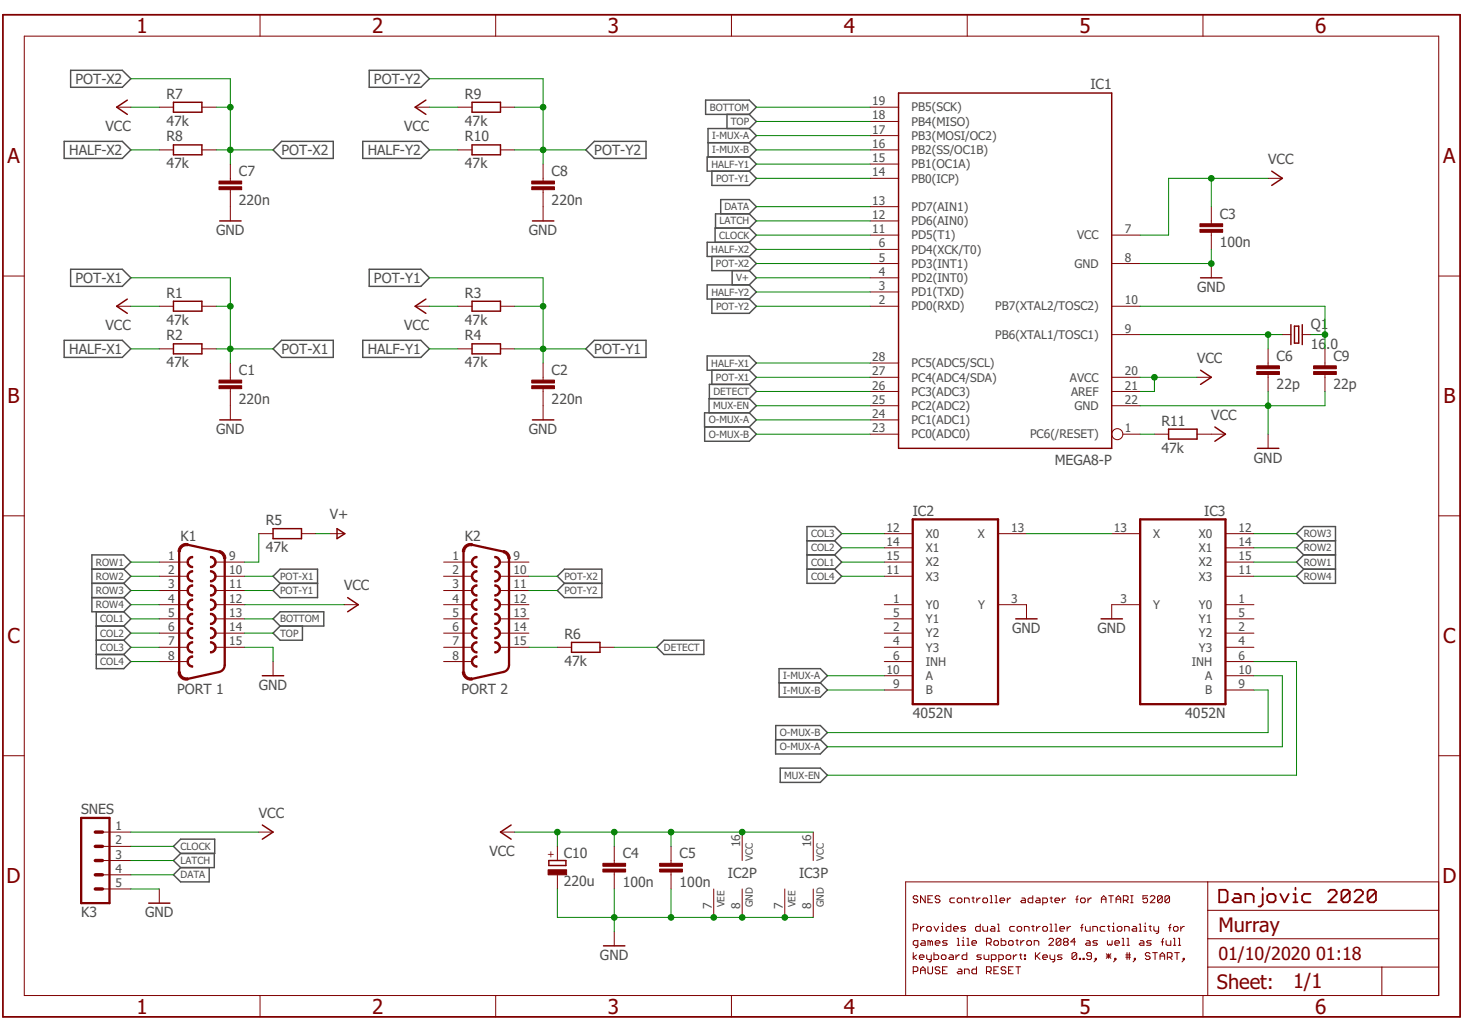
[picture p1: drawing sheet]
<svg xmlns="http://www.w3.org/2000/svg" width="297mm" height="210mm" viewBox="0 0 297 210" stroke-linecap="round" stroke-linejoin="round" font-family="sans-serif">
<defs><g id="words">
<g font-size="4.2" fill="#800000">
<text x="27.7" y="6.7">1</text>
<text x="75.6" y="6.7">2</text>
<text x="123.5" y="6.7">3</text>
<text x="171.4" y="6.7">4</text>
<text x="219.3" y="6.7">5</text>
<text x="267.2" y="6.7">6</text>
<text x="1.5" y="33.2">A</text>
<text x="293.2" y="33.2">A</text>
<text x="1.5" y="81.9">B</text>
<text x="293.2" y="81.9">B</text>
<text x="1.5" y="130.7">C</text>
<text x="293.2" y="130.7">C</text>
<text x="1.3" y="179.4">D</text>
<text x="293.1" y="179.4">D</text>
<text x="27.7" y="205.9">1</text>
<text x="75.6" y="205.9">2</text>
<text x="123.5" y="205.9">3</text>
<text x="171.4" y="205.9">4</text>
<text x="219.3" y="205.9">5</text>
<text x="267.2" y="205.9">6</text>
</g>
<g font-size="4.1" fill="#800000">
<text x="247.5" y="189.3">Murray</text>
<text x="247.3" y="201">Sheet:</text>
<text x="262.7" y="200.9">1/1</text>
</g>
<g font-size="3.7" fill="#800000">
<text x="247.5" y="195.1">01/10/2020</text>
<text x="267.4" y="195.1">01:18</text>
</g>
<g font-size="2.9" fill="#505050">
<text x="15.3" y="17">POT-X2</text>
<text x="76" y="17">POT-Y2</text>
<text x="33.8" y="20.1">R7</text>
<text x="94.5" y="20.1">R9</text>
<text x="221.5" y="18">IC1</text>
<text x="21.4" y="26.7">VCC</text>
<text x="33.8" y="25.5">47k</text>
<text x="33.8" y="28.7">R8</text>
<text x="82.1" y="26.7">VCC</text>
<text x="94.5" y="25.5">47k</text>
<text x="94.5" y="28.7">R10</text>
<text x="14.1" y="31.5">HALF-X2</text>
<text x="33.8" y="34.2">47k</text>
<text x="48.5" y="35.8">C7</text>
<text x="57.2" y="31.5">POT-X2</text>
<text x="74.7" y="31.5">HALF-Y2</text>
<text x="94.5" y="34.2">47k</text>
<text x="112.1" y="35.8">C8</text>
<text x="120.7" y="31.5">POT-Y2</text>
<text x="257.7" y="33.3">VCC</text>
<text x="48.5" y="41.6">220n</text>
<text x="112.1" y="41.6">220n</text>
<text x="43.9" y="47.8">GND</text>
<text x="107.5" y="47.8">GND</text>
<text x="247.8" y="44.5">C3</text>
<text x="247.8" y="50.2">100n</text>
<text x="15.3" y="57.5">POT-X1</text>
<text x="76" y="57.5">POT-Y1</text>
<text x="243.2" y="59.3">GND</text>
<text x="33.8" y="66">47k</text>
<text x="33.8" y="60.5">R1</text>
<text x="94.5" y="66">47k</text>
<text x="94.5" y="60.5">R3</text>
<text x="14.1" y="71.9">HALF-X1</text>
<text x="21.4" y="67.1">VCC</text>
<text x="33.8" y="69.2">R2</text>
<text x="57.2" y="71.9">POT-X1</text>
<text x="74.7" y="71.9">HALF-Y1</text>
<text x="82.1" y="67.1">VCC</text>
<text x="94.5" y="69.2">R4</text>
<text x="120.7" y="71.9">POT-Y1</text>
<text x="266.3" y="70.9">16</text>
<text x="266.3" y="66.8">Q1</text>
<text x="269.4" y="70.9">.0</text>
<text x="33.8" y="74.6">47k</text>
<text x="48.5" y="76.2">C1</text>
<text x="94.5" y="74.6">47k</text>
<text x="112.1" y="76.2">C2</text>
<text x="243.2" y="73.8">VCC</text>
<text x="259.4" y="73.3">C6</text>
<text x="270.9" y="73.3">C9</text>
<text x="48.5" y="82">220n</text>
<text x="112.1" y="82">220n</text>
<text x="259.4" y="79.1">22p</text>
<text x="270.9" y="79.1">22p</text>
<text x="43.9" y="88.2">GND</text>
<text x="107.5" y="88.2">GND</text>
<text x="236" y="86.5">R11</text>
<text x="246.1" y="85.3">VCC</text>
<text x="214.3" y="94.6">MEGA8-P</text>
<text x="236" y="92">47k</text>
<text x="254.8" y="94">GND</text>
<text x="54" y="106.7">R5</text>
<text x="67" y="105.5">V+</text>
<text x="185.4" y="104.8">IC2</text>
<text x="244.6" y="104.8">IC3</text>
<text x="36.7" y="109.9">K1</text>
<text x="54" y="112.2">47k</text>
<text x="94.5" y="109.9">K2</text>
<text x="69.9" y="120">VCC</text>
<text x="114.7" y="129.8">R6</text>
<text x="205.7" y="128.6">GND</text>
<text x="223" y="128.6">GND</text>
<text x="114.7" y="135.3">47k</text>
<text x="36" y="140.9">PORT 1</text>
<text x="52.6" y="140.2">GND</text>
<text x="93.7" y="140.9">PORT 2</text>
<text x="185.4" y="146">4052N</text>
<text x="240.8" y="146">4052N</text>
<text x="16.5" y="165.3">SNES</text>
<text x="52.6" y="166.2">VCC</text>
<text x="99.4" y="174">VCC</text>
<text x="114.5" y="174.3">C10</text>
<text x="126.5" y="174.4">C4</text>
<text x="138.1" y="174.4">C5</text>
<text x="147.9" y="178.5">IC2P</text>
<text x="162.3" y="178.5">IC3P</text>
<text x="114.5" y="180.1">220u</text>
<text x="126.5" y="180.2">100n</text>
<text x="138.1" y="180.2">100n</text>
<text x="16.5" y="186.4">K3</text>
<text x="29.5" y="186.4">GND</text>
<text x="121.9" y="195.1">GND</text>
</g>
<g font-size="2.4" fill="#505050">
<text x="177.2" y="21.4">19</text>
<text x="185.2" y="22.7">PB5(SCK)</text>
<text x="177.2" y="24.3">18</text>
<text x="177.2" y="27.2">17</text>
<text x="185.2" y="25.5">PB4(MISO)</text>
<text x="185.2" y="28.4">PB3(MOSI/OC2)</text>
<text x="177.2" y="30">16</text>
<text x="177.2" y="32.9">15</text>
<text x="177.2" y="35.8">14</text>
<text x="185.2" y="31.3">PB2(SS/OC1B)</text>
<text x="185.2" y="34.2">PB1(OC1A)</text>
<text x="177.2" y="41.6">13</text>
<text x="185.2" y="37.1">PB0(ICP)</text>
<text x="177.2" y="44.5">12</text>
<text x="177.2" y="47.4">11</text>
<text x="185.2" y="42.9">PD7(AIN1)</text>
<text x="185.2" y="45.8">PD6(AIN0)</text>
<text x="228.5" y="47.4">7</text>
<text x="178.6" y="50.3">6</text>
<text x="178.6" y="53.2">5</text>
<text x="185.2" y="48.6">PD5(T1)</text>
<text x="185.2" y="51.5">PD4(XCK/T0)</text>
<text x="218.8" y="48.6">VCC</text>
<text x="228.5" y="53.2">8</text>
<text x="178.6" y="56">4</text>
<text x="178.6" y="58.9">3</text>
<text x="185.2" y="54.4">PD3(INT1)</text>
<text x="185.2" y="57.3">PD2(INT0)</text>
<text x="218.3" y="54.4">GND</text>
<text x="178.6" y="61.8">2</text>
<text x="185.2" y="60.2">PD1(TXD)</text>
<text x="185.2" y="63.1">PD0(RXD)</text>
<text x="202.2" y="63.1">PB7(XTAL2/TOSC2)</text>
<text x="228.5" y="61.8">10</text>
<text x="202.2" y="68.9">PB6(XTAL1/TOSC1)</text>
<text x="228.5" y="67.6">9</text>
<text x="177.2" y="73.4">28</text>
<text x="177.2" y="76.3">27</text>
<text x="185.2" y="74.6">PC5(ADC5/SCL)</text>
<text x="185.2" y="77.5">PC4(ADC4/SDA)</text>
<text x="217.4" y="77.5">AVCC</text>
<text x="228.5" y="76.3">20</text>
<text x="177.2" y="79.1">26</text>
<text x="177.2" y="82">25</text>
<text x="185.2" y="80.4">PC3(ADC3)</text>
<text x="185.2" y="83.3">PC2(ADC2)</text>
<text x="217.6" y="80.4">AREF</text>
<text x="218.3" y="83.3">GND</text>
<text x="228.5" y="82">22</text>
<text x="228.5" y="79.1">21</text>
<text x="177.2" y="84.9">24</text>
<text x="177.2" y="87.8">23</text>
<text x="185.2" y="86.2">PC1(ADC1)</text>
<text x="185.2" y="89.1">PC0(ADC0)</text>
<text x="209.3" y="89.1">PC6(/RESET)</text>
<text x="228.5" y="87.8">1</text>
<text x="34.1" y="113.8">1</text>
<text x="46.6" y="113.8">9</text>
<text x="91.9" y="113.8">1</text>
<text x="104.3" y="113.8">9</text>
<text x="180.1" y="108">12</text>
<text x="180.1" y="110.9">14</text>
<text x="180.1" y="113.8">15</text>
<text x="188.1" y="109.3">X0</text>
<text x="188.1" y="112.2">X1</text>
<text x="198.7" y="109.3">X</text>
<text x="205.4" y="108">13</text>
<text x="226.3" y="108">13</text>
<text x="234.3" y="109.3">X</text>
<text x="243.6" y="109.3">X0</text>
<text x="243.6" y="112.2">X1</text>
<text x="251.6" y="108">12</text>
<text x="251.6" y="110.9">14</text>
<text x="251.6" y="113.8">15</text>
<text x="34.1" y="116.7">2</text>
<text x="34.1" y="119.6">3</text>
<text x="46.6" y="116.7">10</text>
<text x="46.6" y="119.6">11</text>
<text x="91.9" y="116.7">2</text>
<text x="91.9" y="119.6">3</text>
<text x="104.3" y="116.7">10</text>
<text x="104.3" y="119.6">11</text>
<text x="180.1" y="116.7">11</text>
<text x="188.1" y="118">X3</text>
<text x="188.1" y="115.1">X2</text>
<text x="243.6" y="118">X3</text>
<text x="243.6" y="115.1">X2</text>
<text x="251.6" y="116.7">11</text>
<text x="34.1" y="122.5">4</text>
<text x="34.1" y="125.4">5</text>
<text x="46.6" y="122.5">12</text>
<text x="46.6" y="125.4">13</text>
<text x="91.9" y="122.5">4</text>
<text x="91.9" y="125.4">5</text>
<text x="104.3" y="122.5">12</text>
<text x="104.3" y="125.4">13</text>
<text x="181.5" y="122.5">1</text>
<text x="181.5" y="125.4">5</text>
<text x="188.1" y="123.7">Y0</text>
<text x="198.7" y="123.7">Y</text>
<text x="205.4" y="122.5">3</text>
<text x="227.7" y="122.5">3</text>
<text x="234.3" y="123.7">Y</text>
<text x="243.6" y="123.7">Y0</text>
<text x="251.6" y="122.5">1</text>
<text x="251.6" y="125.4">5</text>
<text x="34.1" y="128.2">6</text>
<text x="34.1" y="131.1">7</text>
<text x="46.6" y="128.2">14</text>
<text x="46.6" y="131.1">15</text>
<text x="91.9" y="128.2">6</text>
<text x="91.9" y="131.1">7</text>
<text x="104.3" y="128.2">14</text>
<text x="104.3" y="131.1">15</text>
<text x="181.5" y="128.2">2</text>
<text x="181.5" y="131.1">4</text>
<text x="188.1" y="129.5">Y2</text>
<text x="188.1" y="126.6">Y1</text>
<text x="243.6" y="129.5">Y2</text>
<text x="243.6" y="126.6">Y1</text>
<text x="251.6" y="128.2">2</text>
<text x="251.6" y="131.1">4</text>
<text x="34.1" y="134">8</text>
<text x="91.9" y="134">8</text>
<text x="180.1" y="136.9">10</text>
<text x="181.5" y="134">6</text>
<text x="188.1" y="132.4">Y3</text>
<text x="188.1" y="135.3">INH</text>
<text x="242.1" y="135.3">INH</text>
<text x="243.6" y="132.4">Y3</text>
<text x="251.6" y="134">6</text>
<text x="251.6" y="136.9">10</text>
<text x="181.5" y="139.8">9</text>
<text x="188.1" y="141.1">B</text>
<text x="188.1" y="138.2">A</text>
<text x="244.9" y="138.2">A</text>
<text x="244.9" y="141.1">B</text>
<text x="251.6" y="139.8">9</text>
<text x="23.5" y="168.7">1</text>
<text x="23.5" y="171.6">2</text>
<text x="150.4" y="172.2" transform="rotate(-90 150.4 172.2)">16</text>
<text x="164.8" y="172.2" transform="rotate(-90 164.8 172.2)">16</text>
<text x="23.5" y="174.5">3</text>
<text x="23.5" y="177.3">4</text>
<text x="23.5" y="180.2">5</text>
<text x="144.6" y="184.6" transform="rotate(-90 144.6 184.6)">7</text>
<text x="150.4" y="184.6" transform="rotate(-90 150.4 184.6)">8</text>
<text x="159" y="184.6" transform="rotate(-90 159 184.6)">7</text>
<text x="164.8" y="184.6" transform="rotate(-90 164.8 184.6)">8</text>
</g>
<g font-size="2" fill="#505050">
<text x="144.2" y="22.5">BOTTOM</text>
<text x="144.7" y="28.3">I-MUX-A</text>
<text x="148.5" y="25.4">TOP</text>
<text x="144.5" y="34.1">HALF-Y1</text>
<text x="144.7" y="31.2">I-MUX-B</text>
<text x="145.5" y="36.9">POT-Y1</text>
<text x="146.2" y="45.6">LATCH</text>
<text x="147.2" y="42.7">DATA</text>
<text x="144.5" y="51.4">HALF-X2</text>
<text x="146.1" y="48.5">CLOCK</text>
<text x="145.5" y="54.3">POT-X2</text>
<text x="149.5" y="57.2">V+</text>
<text x="144.5" y="60.1">HALF-Y2</text>
<text x="145.5" y="62.9">POT-Y2</text>
<text x="144.5" y="74.5">HALF-X1</text>
<text x="145.5" y="77.4">POT-X1</text>
<text x="144.9" y="83.2">MUX-EN</text>
<text x="145" y="80.3">DETECT</text>
<text x="144" y="86">O-MUX-A</text>
<text x="144" y="88.9">O-MUX-B</text>
<text x="164.8" y="109.1">COL3</text>
<text x="164.8" y="112">COL2</text>
<text x="264.9" y="112">ROW2</text>
<text x="264.9" y="109.2">ROW3</text>
<text x="19.5" y="117.8">ROW2</text>
<text x="19.5" y="114.9">ROW1</text>
<text x="56.9" y="117.8">POT-X1</text>
<text x="114.7" y="117.8">POT-X2</text>
<text x="164.8" y="117.8">COL4</text>
<text x="164.8" y="114.9">COL1</text>
<text x="264.9" y="117.8">ROW4</text>
<text x="264.9" y="114.9">ROW1</text>
<text x="19.5" y="120.7">ROW3</text>
<text x="19.5" y="123.6">ROW4</text>
<text x="56.9" y="120.7">POT-Y1</text>
<text x="114.7" y="120.7">POT-Y2</text>
<text x="20.4" y="129.4">COL2</text>
<text x="20.4" y="126.5">COL1</text>
<text x="56.9" y="126.5">BOTTOM</text>
<text x="56.9" y="129.4">TOP</text>
<text x="20.4" y="132.3">COL3</text>
<text x="20.4" y="135.1">COL4</text>
<text x="134.9" y="132.3">DETECT</text>
<text x="159.1" y="138">I-MUX-A</text>
<text x="159.1" y="140.9">I-MUX-B</text>
<text x="158.5" y="149.6">O-MUX-B</text>
<text x="158.4" y="152.5">O-MUX-A</text>
<text x="159.3" y="158.2">MUX-EN</text>
<text x="36.7" y="172.7">CLOCK</text>
<text x="36.7" y="178.5">DATA</text>
<text x="36.7" y="175.6">LATCH</text>
<text x="152.9" y="174.9" transform="rotate(-90 152.9 174.9)">VCC</text>
<text x="167.4" y="174.9" transform="rotate(-90 167.4 174.9)">VCC</text>
<text x="147.2" y="184.4" transform="rotate(-90 147.2 184.4)">VEE</text>
<text x="152.9" y="184.4" transform="rotate(-90 152.9 184.4)">GND</text>
<text x="161.6" y="184.4" transform="rotate(-90 161.6 184.4)">VEE</text>
<text x="167.4" y="184.4" transform="rotate(-90 167.4 184.4)">GND</text>
</g>
<text font-size="2" fill="#800000" x="112.6" y="174.4" transform="rotate(-90 112.6 174.4)">+</text>
</g></defs>
<g fill="none" stroke="#505050" stroke-width=".3">
<path d="M14.4 14.3h10.4l1.8 1.7-1.8 1.7h-10.4zM75 14.3h10.5l1.7 1.7-1.7 1.7h-10.5zM13 28.7h11.8l1.8 1.8-1.8 1.7h-11.8zM57.2 28.7h10.5v3.5h-10.5l-1.7-1.7zM73.7 28.7h11.8l1.7 1.8-1.7 1.7h-11.8zM119 30.5l1.8-1.8h10.5v3.5h-10.5zM143.4 20.3h8.8l1.5 1.5-1.5 1.4h-8.8zM143.8 29h8.4M144.6 34.8v2.9h7.6l1.5-1.5-1.5-1.4M147.7 23.2v2.9M152.2 31.9h-8.5v2.9h8.5M152.2 31.9l1.5 1.4-1.5 1.5"/>
<path d="M152.2 26.1l1.5 1.5-1.5 1.4M152.2 26.1h-8.4l.1 5.8M152.2 29l1.5 1.5-1.5 1.4M152.2 23.2l1.5 1.5-1.5 1.4M14.4 54.7h10.4l1.8 1.8-1.8 1.7h-10.4zM75 54.7h10.5l1.7 1.8-1.7 1.7h-10.5zM144.6 52.1v2.9h7.6M146.4 43.5v-2.9h5.8l1.5 1.4-1.5 1.5M148.8 55v2.9M152.2 52.1l1.5 1.5-1.5 1.4M152.2 49.2h-8.5v2.9h8.5M152.2 57.9h-8.5v2.9h8.5"/>
<path d="M152.2 49.2l1.5 1.5-1.5 1.4M152.2 57.9l1.5 1.4-1.5 1.5M152.2 55l1.5 1.5-1.5 1.4M152.2 43.5h-6.8v2.8M152.2 43.5l1.5 1.4-1.5 1.4M152.2 46.3h-6.9v2.9M152.2 46.3l1.5 1.5-1.5 1.4M13 69.2h11.8l1.8 1.7-1.8 1.7h-11.8zM55.5 70.9l1.7-1.7h10.5v3.4h-10.5zM73.7 69.2h11.8l1.7 1.7-1.7 1.7h-11.8zM120.8 69.2h10.5v3.4h-10.5l-1.8-1.7zM143.7 72.3h8.5l1.5 1.5-1.5 1.4h-8.5z"/>
<path d="M144.6 60.8v2.9h7.6l1.5-1.5-1.5-1.4M144.6 75.2v2.9M152.2 75.2l1.5 1.5-1.5 1.4M152.2 78.1h-8.1v2.9M152.2 78.1l1.5 1.4-1.5 1.5M143.2 86.8v2.9h9l1.5-1.5-1.5-1.4M152.2 81l1.5 1.4-1.5 1.5M152.2 83.9h-9v2.9h9M152.2 81h-8.1v2.9M152.2 83.9l1.5 1.4-1.5 1.5M18.7 115.7h6.4M18.7 118.5h6.4"/>
<path d="M25.1 115.7l1.5-1.5-1.5-1.4h-6.4v11.5h6.4M25.1 115.7l1.5 1.4-1.5 1.4M25.1 118.5l1.5 1.5-1.5 1.4M55.5 117.1l1.4-1.4h7.6v5.7h-7.6l-1.4-1.4 1.4-1.5zM56.9 118.5h7.6M113.2 117.1l1.5-1.4h7.6v5.7h-7.6l-1.5-1.4 1.5-1.5zM114.7 118.5h7.6M164 115.7h5.6M164 109.9h5.6M164 112.8h5.6M169.6 109.9l1.4-1.5-1.4-1.4h-5.6v11.5h5.6l1.4-1.4-1.4-1.4M169.6 109.9l1.4 1.4-1.4 1.5"/>
<path d="M169.6 112.8l1.4 1.4-1.4 1.5M264.9 115.7h6.4M264.9 109.9l-1.5-1.5 1.5-1.4h6.4v11.5h-6.4l-1.5-1.4 1.5-1.4M264.9 109.9l-1.5 1.4 1.5 1.5M264.9 109.9h6.4M264.9 112.8h6.4M264.9 112.8l-1.5 1.4 1.5 1.5M18.7 121.4h6.4M19.6 124.3v11.6h5.5l1.5-1.5-1.5-1.4M19.6 127.2h5.5M19.6 130.1h5.5M19.6 133h5.5"/>
<path d="M25.1 130.1l1.5 1.4-1.5 1.5M25.1 127.2l1.5 1.5-1.5 1.4M25.1 124.3l1.5 1.5-1.5 1.4M25.1 121.4l1.5 1.5-1.5 1.4M55.5 125.8l1.4-1.5h8.9v2.9h-8.9zM56.9 127.2l-1.4 1.5 1.4 1.4h4.5v-2.9M133.5 131.5l1.4-1.4h8.1v2.9h-8.1zM158.3 135.9h8.4l1.4 1.4-1.4 1.4h-8.4zM158.3 138.7v2.9h8.4l1.4-1.4-1.4-1.5M157.6 150.3h9.1l1.4 1.4-1.4 1.5h-9.1zM157.6 150.3v-2.9h9.1l1.4 1.5-1.4 1.4M158.5 156.1h8.2l1.4 1.4-1.4 1.5h-8.2z"/>
<path d="M35.2 172l1.5-1.5h6.9v2.9h-6.9zM36.7 176.3l-1.5 1.5 1.5 1.4h5.8v-2.9M36.7 173.4l-1.5 1.5 1.5 1.4M43.5 173.4v2.9h-6.8"/>
</g>
<g fill="none" stroke="#800000" stroke-width=".21">
<path d="M185.5 188.7h.7l.3-.2v-.5l-.3-.2h-.7v1.4M185.5 193.6v1.4M185.5 197.4h.7l.3-.3v-.4l-.3-.3h-.7v1.5M186.2 194l-.7 .5 .7 .5M186.5 182.2l-.3-.2h-.4l-.3 .2v.3l.3 .2h.4l.3 .2-.3 .5h-.4l-.3-.2M186.5 192.1h-.7l-.3-.2v-.5l.3-.3h.7v1.2l-.3 .3h-.2M186.8 194.5h.9v-.2l-.2-.3h-.5l-.2 .3v.4l.2 .3h.5M187 188.3v.9M187 197.9v-1l.5-.5 .5 .5v1M187 197.1h1M187.3 191.1h.4l.3 .3v.7h-.7l-.3-.2 .3-.3h.7M187.7 188.3h-.2l-.5 .4"/>
<path d="M188 182v1.4l-1-1.4v1.4M188.3 194v.7l.2 .3h.7M188.5 188.3h.5l.2 .2v.5l-.2 .2h-.5l-.2-.2v-.5zM188.5 182.7h.5M188.5 196.4v1.2l.3 .3h.4l.3-.3v-1.2M189 191.4l-.2-.3h-.3v1M189 191.4v.7M189 191.4l.2-.3 .3 .3v.7M189.2 194v1.2l-.2 .3h-.3M189.5 182h-1v1.4h1M189.8 188.3l.4 .9 .5-.9M189.8 193.6v1.4h.7l.2-.3v-.4l-.2-.3h-.7"/>
<path d="M190 191.6h1v-.2l-.3-.3h-.5l-.2 .3v.5l.2 .2h.5M191 182.2l-.3-.2h-.5l-.2 .2v.3l.2 .2h.5l.3 .2v.3l-.3 .2h-.5l-.2-.2M191 196.7l-.3-.3h-.5l-.2 .3v.2l.2 .2h.5l.3 .3v.2l-.3 .3h-.5l-.2-.3M191.3 188.3h.2v.9M191.3 189.2h.4M191.3 194.3l.2-.3h.5l.2 .3v.4l-.2 .3h-.5l-.2-.3zM191.5 187.5v.3M191.5 197.1h.5M192.4 196.4h-.9v1.5h.9M192.4 191.1h-.7l-.2 .3 .2 .2h.5l.2 .3-.2 .2h-.7M193 194h.4l.3 .3v.7h-.7l-.3-.3 .3-.2h.7M193.2 187.8v1.4h-.7l-.3-.2v-.5l.3-.2h.7"/>
<path d="M193.7 188.7h1v-.2l-.3-.2h-.4l-.3 .2v.5l.3 .2h.4M193.9 182.5h-.7l-.2 .2v.5l.2 .2h.7M194.2 194v1M194.5 182.7l.2-.2h.5l.2 .2v.5l-.2 .2h-.5l-.2-.2zM194.5 190.7h.2v1.4M194.5 192.1h.4M194.7 196.9h.5l.2 .2v.8h-.7l-.2-.3 .2-.2h.7M194.9 194h-.2l-.5 .5M195.5 191.1h.2v1M195.5 192.1h.4M195.7 190.4v.3M196 183.4v-.9h.7l.2 .2v.7"/>
<path d="M196 197.9v-1h.7l.2 .2v.8M196.2 188.3h-.7l-.3 .2 .3 .2h.4l.3 .3-.3 .2h-.7M196.4 193.6v1.4h-.7l-.2-.3v-.4l.2-.3h.7M196.5 192.1h.4M196.5 190.7h.2v1.4M197.5 182.5h.4M197.5 191.6h.9l-.2-.5h-.5l-.2 .3v.5l.2 .2h.5M197.7 182.2v1l.2 .2M198.4 196.4v1.5h-.7l-.2-.3v-.5l.2-.2h.7M198.5 182.5v.9M199.2 182.5h-.3l-.4 .4M199.2 187.8v1.4h-.8l-.2-.2v-.5l.2-.2h.8"/>
<path d="M199.4 194h-.7l-.2 .3 .2 .2h.5l.2 .2-.2 .3h-.7M199.7 182.7l.2-.2h.5l.2 .2v.5l-.2 .2h-.5l-.2-.2zM199.7 188.3v.7l.2 .2h.7v-.9M199.9 194v.7l.3 .3h.7v-1M200.4 191.6h.7l.3-.2v-.5l-.3-.2h-.7v1.4M200.4 197.4h.7l.3-.3v-.4l-.3-.3h-.7v1.5M200.9 191.6l.5 .5M200.9 197.4l.5 .5M201.2 182h.2v1.4M201.2 183.4h.5M201.4 195h.7l.3-.3v-.4l-.3-.3h-.7v1.5M201.4 188.3h.5l.2 .2v.7h-.7l-.2-.2 .2-.3h.7"/>
<path d="M201.9 197.1h.5M202.2 191.1h.4l.3 .3v.5l-.3 .2h-.4l-.3-.2v-.5zM202.2 182h.2v1.4M202.2 183.4h.4M202.7 187.8h.2v1.4M202.7 189.2h.4M202.9 196.4h-1v1.5h1M202.9 195h.7l.3-.3v-.4l-.3-.3h-.7v1.5M203.2 182.9h.9v-.2l-.2-.2h-.5l-.2 .2v.5l.2 .2h.5M203.4 190.7v1.4h.7l.3-.2v-.5l-.3-.3h-.7M204.4 196.7l-.3-.3h-.5l-.2 .3v.2l.2 .2h.5l.3 .5-.3 .3h-.5l-.2-.3M204.4 194.3l.2-.3h.5l.3 .3v.4l-.3 .3h-.5l-.2-.3z"/>
<path d="M204.7 182.5v.9M204.9 197.1h.5M205.1 191.1h.5l.2 .3v.5l-.2 .2h-.5l-.2-.2v-.5zM205.4 182.5h-.3l-.4 .4M205.8 196.4h-.9v1.5h.9M205.9 194v1M206.1 188.3h-.7l-.3 .2v.5l.3 .2h.7M206.4 191.1h.5M206.4 196.4h.9M206.6 194h-.2l-.5 .5M206.6 190.9v1l.3 .2M206.9 196.4v1.5"/>
<path d="M206.9 188.3h.4l.3 .2v.5l-.3 .2h-.4l-.2-.2v-.5zM207.1 194h.5M207.4 193.8v.9l.2 .3M207.4 191.1v1M207.6 182.5h.5l.2 .2v.7h-.7l-.2-.2 .2-.3h.7M208.1 191.1h-.2l-.5 .5M208.1 189.2v-.9h.7l.3 .2v.7M208.1 194h.3v.3h-.3zM208.1 194.7h.3v.3h-.3zM208.9 191.1h.4l.3 .3v.5l-.3 .2h-.4l-.3-.2v-.5zM209.6 188.3h.5M209.8 182v1.4h-.7l-.2-.2v-.5l.2-.2h.7"/>
<path d="M209.9 188v1l.2 .2M210.1 192.1v-1h.7l.3 .3v.7M210.4 193.6v1.4M210.6 182.5h.5l.2 .2v.7h-.7l-.2-.2 .2-.3h.7M210.6 188.3v.9M210.6 194.3l.7 .7M211.3 193.6l-.9 .9M211.3 188.3h-.2l-.5 .4M211.9 183.4h.7l.2-.2v-.5l-.2-.2h-.7v1.4M211.9 188.5l.2-.2h.5l.2 .2v.5l-.2 .2h-.5l-.2-.2zM211.9 194.5h.9v-.2l-.2-.3h-.5l-.2 .3v.4l.2 .3h.5M213.1 190.9l.2-.2h.5l.2 .2v.2l-.9 1h.9"/>
<path d="M213.3 182.5h.5M213.3 187.8h.3v1.4M213.3 189.2h.5M213.3 194v.7l.3 .3h.7M213.6 182.2v1l.2 .2M214.3 194v1.2l-.2 .3h-.3M214.3 182.9h1v-.2l-.2-.2h-.5l-.3 .2v.5l.3 .2h.5M214.3 187.8h.3v1.4M214.3 189.2h.5M215.3 188.7h1v-.2l-.3-.2h-.4l-.3 .2v.5l.3 .2h.4M215.5 190.9v1l-.2 .2h-.5l-.2-.2M215.5 190.9l-.2-.2h-.5l-.2 .2v1"/>
<path d="M215.5 190.9l-.9 1M215.8 194h-.7l-.3 .3 .3 .2h.4l.3 .2-.3 .3h-.7M215.8 182.5v.9M216.3 191.4l-.2 .2v.3l.2 .2h.5l.2-.2v-.3l-.2-.2M216.3 191.4l-.2-.3v-.2l.2-.2h.5l.2 .2-.2 .5M216.3 191.4h.5M216.5 182.5h-.2l-.5 .4M216.8 188.3v.9M217.5 188.3h-.2l-.5 .4M218.5 191.4h-.9l.7-.7v1.4M218.6 182.7h.4M218.8 193.8v.9l-.3 .3h-.4l-.3-.3"/>
<path d="M218.8 193.8l-.3-.2h-.4l-.3 .2v.9M218.8 193.8l-1 .9M219 182l-.2 .2v1.2M219.3 194.7h.2v.3h-.2zM219.5 182.7l.3-.2h.5l.2 .2v.5l-.2 .2h-.5l-.3-.2zM219.5 188.5h.5M220 187.8l-.2 .2v1.2M220 194.7h.3v.3h-.3zM220.5 188.3v.7l.3 .2h.7v-.9M220.8 191.1h.5l.2 .3v.7h-.7l-.3-.2 .3-.3h.7M221 182.5v.9M221.7 182.5h-.2l-.5 .4"/>
<path d="M221.7 194.3h-.7l-.2-.3v-.2l.2-.2h.5l.2 .2v.9l-.2 .3h-.5l-.2-.3M222 189.2v-.9h.7l.3 .2v.7M222.5 194.7h.3v.3h-.3zM222.8 195l-.5 .5M223 191.1h-.7l-.3 .3 .3 .2h.4l.3 .3-.3 .2h-.7M223.8 182.7h.9M223.8 183.4v-.9l.4-.5 .5 .5v.9M224.5 188.3h-.7l-.3 .2v.5l.3 .2h.7M224.8 194.3h.9M224.8 193.8l.9 .9M225 188.3h.5M225 191.1v.8l.3 .2 .2-.2 .2 .2 .3-.2v-.8"/>
<path d="M225.2 193.8v.9M225.3 182h.9M225.3 188v1l.2 .2M225.7 193.8l-.9 .9M225.7 182v1.4M226 188.3h.3v.9M226 189.2h.5M226.3 187.5v.3M226.5 194.7h.2v.3h-.2zM226.5 191.6h.9l-.2-.5h-.5l-.2 .3v.5l.2 .2h.5M226.7 195l-.4 .5M226.8 182.7h.9"/>
<path d="M226.8 183.4v-.9l.4-.5 .5 .5v.9M227.2 188.3h.5l.2 .2v.5l-.2 .2h-.5l-.2-.2v-.5zM228 192.1h.5M228 190.7h.2v1.4M228.2 182.9h.7l.3-.2v-.5l-.3-.2h-.7v1.4M228.5 189.2v-.9h.7l.2 .2v.7M228.7 182.9l.5 .5M228.7 194h1M228.7 194.5h1M229 192.1h.4M229 190.7h.2v1.4M229 193.6v1.4"/>
<path d="M229.4 193.6v1.4M229.7 182h.5M229.7 183.4h.5M230 182v1.4M230.2 188.3h.5l.2 .2v.7h-.7l-.2-.2 .2-.3h.7M230.5 194.7h.2v.3h-.2zM230.7 195l-.5 .5M231.5 187.8h.2v1.4M231.5 189.2h.4M231.7 191.1h.5l.2 .3v.7h-.7l-.2-.2 .2-.3h.7M232.5 188.3h.2v.9M232.5 189.2h.4"/>
<path d="M232.7 187.5v.3M233.2 182h-1v.7l.5-.2h.2l.3 .2v.5l-.3 .2h-.4l-.3-.2M233.4 188.3h.5M233.7 193.8l-.3-.2h-.5l-.2 .2v.2l.2 .3h.5l.3 .2v.2l-.3 .3h-.5l-.2-.3M233.7 188v1l.2 .2M233.7 182.2l.2-.2h.5l.2 .2v.3l-.9 .9h.9M233.9 191.1h-.7l-.2 .3 .2 .2h.5l.2 .3-.2 .2h-.7M234.2 193.6h.9M234.4 188.3v.7l.3 .2h.7M234.7 193.6v1.4M235.4 188.3v1.1l-.2 .3h-.3M235.7 194.3h.9"/>
<path d="M235.7 195v-1l.5-.4 .4 .4v1M235.9 191.4h.5M236.1 182.2l-.2-.2h-.5l-.2 .2v1M236.1 182.2v1l-.2 .2h-.5l-.2-.2M236.1 182.2l-.9 1M236.4 190.7l-.2 .2v1.2M236.9 191.1v.8l.3 .2h.7v-1M237.2 194.5h.7l.2-.2v-.5l-.2-.2h-.7v1.4M237.4 188.5h.5M237.6 182.2l-.2-.2h-.5l-.2 .2v1M237.6 182.2v1l-.2 .2h-.5l-.2-.2M237.6 182.2l-.9 1"/>
<path d="M237.6 194.5l.5 .5M237.9 187.8l-.2 .2v1.2M238.4 192.1h.5M238.4 190.7h.3v1.4M238.7 188.3h.4l.3 .2v.5l-.3 .2h-.4l-.3-.2v-.5zM238.7 193.6h.9M239.1 193.6v1.4M239.4 192.1h.5M239.4 190.7h.2v1.4M239.9 188.3v.9M240.4 194.7h.2v.3h-.2zM240.6 188.3h-.2l-.5 .4"/>
<path d="M240.6 195l-.4 .5"/>
</g>
<g fill="none" stroke="#800000" stroke-width=".36">
<path d="M.6 3h296.1v203.6h-296.1zM247.7 180.8h1.3l.4 .4v1.7l-.4 .4h-1.3zM250.8 181.7h.9l.4 .4v1.2h-1.3l-.4-.4 .4-.4h1.3M253 183.3v-1.6h1.3l.4 .4v1.2M256.5 181.7v2.1l-.4 .4h-.4M256.5 180.4v.4M257.5 182.1l.4-.4h.8l.5 .4v.8l-.5 .4h-.8l-.4-.4zM260.1 181.7l.9 1.6 .8-1.6M262.8 183.3h.8M262.8 181.7h.4v1.6M263.2 180.4v.4M266.3 181.7h-1.3l-.4 .4v.8l.4 .4h1.3"/>
<path d="M269.9 181.2l.4-.4h.8l.5 .4v.5l-1.7 1.6h1.7M274.2 181.2v1.7l-.4 .4h-.8l-.5-.4M274.2 181.2l-.4-.4h-.8l-.5 .4v1.7M274.2 181.2l-1.7 1.7M275.2 181.2l.4-.4h.9l.4 .4v.5l-1.7 1.6h1.7M279.5 181.2v1.7l-.4 .4h-.8l-.4-.4M279.5 181.2l-.4-.4h-.8l-.4 .4v1.7M279.5 181.2l-1.6 1.7"/>
</g>
<g fill="none" stroke="#800000" stroke-width=".3">
<path d="M182.6 18.9h43.3v72.2h-43.3zM25.9 20.3l-2.2 1.5 2.2 1.4M35.2 20.8h5.8v2h-5.8zM35.2 29.4h5.8v2.1h-5.8zM86.5 20.3l-2.2 1.5 2.2 1.4M95.9 20.8h5.8v2h-5.8zM95.9 29.4h5.8v2.1h-5.8zM258.4 34.8l2.1 1.4-2.1 1.5M44.6 44.9h4.4M108.2 44.9h4.3M243.9 56.5h4.4M25.9 60.8l-2.2 1.4 2.2 1.5"/>
<path d="M35.2 61.2h5.8v2h-5.8zM35.2 69.9h5.8v2h-5.8zM86.5 60.8l-2.2 1.4 2.2 1.5M95.9 61.2h5.8v2h-5.8zM95.9 69.9h5.8v2h-5.8zM243.9 75.2l2.2 1.5-2.2 1.4M262.3 66v4M263 66.3h.9v3.4h-.9zM264.6 66v4M44.6 85.3h4.4M108.2 85.3h4.3M237.4 87.2h5.8v2h-5.8z"/>
<path d="M246.8 86.8l2.2 1.4-2.2 1.5M255.5 91.1h4.3M55.5 107.4h5.8v2.1h-5.8zM68.5 107.4l1.6 1-1.6 1.1zM53.3 137.3h4.3M70.6 121.4l2.2 1.5-2.2 1.4M116.1 130.5h5.8v2h-5.8zM206.4 125.8h4.3M223.7 125.8h4.3M53.3 167.6l2.2 1.5-2.2 1.4M103.8 167.6l-2.1 1.5 2.1 1.4M111.5 174.9h3.5v1h-3.5z"/>
<path d="M30.2 183.5h4.3M122.6 192.2h4.4"/>
</g>
<g fill="none" stroke="#800000" stroke-width=".2">
<path d="M4.9 7.3h287.4v195h-287.4zM52.8 3v4.3M100.7 3v4.3M148.6 3v4.3M196.5 3v4.3M244.4 3v4.3M23.7 21.8h2.9M32.4 21.8h2.8M32.4 30.5h2.8M41 21.8h2.9M41 30.5h2.9M46.8 33.3v3.5"/>
<path d="M46.8 38.5v6.4M84.3 21.8h2.9M93 21.8h2.9M93 30.5h2.9M101.7 21.8h2.9M101.7 30.5h2.9M110.3 33.3v3.5M110.3 38.5v6.4M176.8 21.8h5.8M176.8 30.5h5.8M176.8 24.7h5.8M176.8 27.6h5.8"/>
<path d="M176.8 33.3h5.8M176.8 36.2h5.8M257.6 36.2h2.9M.6 56.1h4.3M176.8 53.6h5.8M176.8 47.8h5.8M176.8 42h5.8M176.8 44.9h5.8M176.8 50.7h5.8M176.8 56.5h5.8M176.8 59.3h5.8M225.9 53.6h5.7"/>
<path d="M225.9 47.8h5.7M246.1 42v3.5M246.1 47.2v3.5M246.1 53.6v2.9M292.3 56.1h4.4M23.7 62.2h2.9M32.4 62.2h2.8M32.4 70.9h2.8M41 62.2h2.9M41 70.9h2.9M46.8 73.8v3.4M46.8 79v6.3"/>
<path d="M84.3 62.2h2.9M93 62.2h2.9M93 70.9h2.9M101.7 62.2h2.9M101.7 70.9h2.9M110.3 73.8v3.4M110.3 79v6.3M176.8 62.2h5.8M176.8 79.5h5.8M176.8 76.7h5.8M176.8 73.8h5.8M225.9 62.2h5.7"/>
<path d="M225.9 68h5.7M225.9 79.5h5.7M225.9 76.7h5.7M243.2 76.7h2.9M257.6 70.9v3.5M257.6 76.1v3.4M260.5 68h1.8M264.6 68h1.7M269.2 70.9v3.5M269.2 76.1v3.4M176.8 82.4h5.8M176.8 85.3h5.8"/>
<path d="M176.8 88.2h5.8M225.9 82.4h5.7M228.1 88.2h3.5M234.5 88.2h2.9M243.2 88.2h5.8M257.6 88.2v2.9M.6 104.8h4.3M32.4 117.1h5.7M32.4 114.2h5.7M32.4 120h5.7M43.9 117.1h5.8M43.9 114.2h5.8"/>
<path d="M43.9 120h5.8M52.6 108.4h2.9M61.3 108.4h2.8M67 108.4h2.9M90.1 117.1h5.8M90.1 114.2h5.8M90.1 120h5.8M101.7 117.1h5.8M101.7 114.2h5.8M101.7 120h5.8M179.7 117.1h5.7M179.7 108.4h5.7"/>
<path d="M179.7 111.3h5.7M179.7 114.2h5.7M202.8 108.4h5.8M225.9 108.4h5.7M249 117.1h5.8M249 108.4h5.8M249 111.3h5.8M249 114.2h5.8M292.3 104.8h4.4M32.4 122.9h5.7M32.4 128.7h5.7M32.4 131.5h5.7"/>
<path d="M32.4 125.8h5.7M32.4 134.4h5.7M43.9 122.9h5.8M43.9 128.7h5.8M43.9 131.5h5.8M43.9 125.8h5.8M55.5 134.4v2.9M69.9 122.9h2.9M90.1 122.9h5.8M90.1 128.7h5.8M90.1 131.5h5.8M90.1 125.8h5.8"/>
<path d="M90.1 134.4h5.8M101.7 122.9h5.8M101.7 128.7h5.8M101.7 131.5h5.8M101.7 125.8h5.8M113.2 131.5h2.9M121.9 131.5h2.9M179.7 122.9h5.7M179.7 128.7h5.7M179.7 131.5h5.7M179.7 125.8h5.7M179.7 134.4h5.7"/>
<path d="M179.7 137.3h5.7M202.8 122.9h5.8v2.9M231.6 122.9h-5.7v2.9M249 122.9h5.8M249 128.7h5.8M249 131.5h5.8M249 125.8h5.8M249 134.4h5.8M249 137.3h5.8M.6 153.6h4.3M179.7 140.2h5.7M249 140.2h5.8"/>
<path d="M292.3 153.6h4.4M20.8 169.1h5.8M20.8 172h5.8M20.8 174.9h5.8M20.8 177.8h5.8M52.6 169.1h2.9M101.7 169.1h2.9M113.2 172v2.9M113.2 177.8v2.8M124.8 172v3.4M124.8 177.2v3.4M136.3 172v3.4"/>
<path d="M136.3 177.2v3.4M150.8 169.1v5.8M165.2 169.1v5.8M245.4 179.2v23.1M292.3 179.2h-108.3v23.1M20.8 180.6h5.8M32.4 180.6v2.9M124.8 189.3v2.9M145 180.6v5.8M150.8 180.6v5.8M159.4 180.6v5.8M165.2 180.6v5.8"/>
<path d="M245.4 196.5h46.9M245.4 190.8h46.9M245.4 185h46.9M280.8 196.5v5.8M52.8 202.3v4.3M100.7 202.3v4.3M148.6 202.3v4.3M196.5 202.3v4.3M244.4 202.3v4.3"/>
<circle cx="227" cy="88.2" r="1.12"/>
</g>
<g fill="#800000" stroke="#800000" stroke-width=".2">
<path d="M122.5 176.6h4.6v.6h-4.6z"/>
<path d="M122.5 175.4h4.6v.6h-4.6z"/>
<path d="M134 176.6h4.6v.6h-4.6z"/>
<path d="M134 175.4h4.6v.6h-4.6z"/>
<path d="M44.5 78.4h4.6v.6h-4.6z"/>
<path d="M44.5 77.2h4.6v.6h-4.6z"/>
<path d="M108 78.4h4.6v.6h-4.6z"/>
<path d="M108 77.2h4.6v.6h-4.6z"/>
<path d="M243.8 46.6h4.6v.6h-4.6z"/>
<path d="M243.8 45.5h4.6v.6h-4.6z"/>
<path d="M44.5 38h4.6v.5h-4.6z"/>
<path d="M44.5 36.8h4.6v.6h-4.6z"/>
<path d="M108 38h4.6v.5h-4.6z"/>
<path d="M108 36.8h4.6v.6h-4.6z"/>
<path d="M255.3 75.5h4.6v.6h-4.6z"/>
<path d="M255.3 74.3h4.6v.6h-4.6z"/>
<path d="M266.9 75.5h4.6v.6h-4.6z"/>
<path d="M266.9 74.3h4.6v.6h-4.6z"/>
<path d="M111.4 176.7h3.7v1.1h-3.7z"/>
</g>
<path d="M36.4 112.1v24.4M38.2 110.7l6.3 1.4M45.7 113.5l-.1 22-.5 .8-.6 .2-6.3 1.4M94.2 112.1v24.4M95.9 110.7l6.4 1.4M103.4 113.5v22l-.5 .8-.6 .2-6.4 1.4M185.4 105.5h17.4v37.6h-17.4zM231.6 105.5h17.4v37.6h-17.4zM16.5 166.2h5.7v17.3h-5.7z" fill="none" stroke="#800000" stroke-width=".47"/>
<g fill="#800000" stroke="#800000" stroke-width=".2">
<path d="M38.5 113.2l.7-.1v.2a.87 .87 0 0 0-.9 .9 .87 .87 0 0 0 .9 .9v.3a1.16 1.16 0 0 1-1.2-.9 1.16 1.16 0 0 1 .5-1.3z" fill-rule="evenodd"/>
<path d="M42.8 113.1a1.15 1.15 0 0 1 1.1 1.1 1.15 1.15 0 0 1-1.1 1.2v-.3a.87 .87 0 0 0 .8-.9 .87 .87 0 0 0-.8-.9z" fill-rule="evenodd"/>
<path d="M38.3 116.3l.7-.3h.2v.2a.87 .87 0 0 0-.9 .9 .87 .87 0 0 0 .9 .9v.3a1.15 1.15 0 0 1-1.1-.7 1.15 1.15 0 0 1 .2-1.3z" fill-rule="evenodd"/>
<path d="M42.8 116a1.15 1.15 0 0 1 1.1 1.1 1.15 1.15 0 0 1-1.1 1.2v-.3a.87 .87 0 0 0 .8-.9 .87 .87 0 0 0-.8-.9z" fill-rule="evenodd"/>
<path d="M38.3 119.2l.7-.4h.2v.3a.86 .86 0 0 0-.9 .9 .86 .86 0 0 0 .9 .8v.3a1.15 1.15 0 0 1-1.1-.6 1.15 1.15 0 0 1 .2-1.3z" fill-rule="evenodd"/>
<path d="M42.8 118.8a1.15 1.15 0 0 1 1.1 1.2 1.15 1.15 0 0 1-1.1 1.1v-.3a.86 .86 0 0 0 .8-.8 .86 .86 0 0 0-.8-.9z" fill-rule="evenodd"/>
<path d="M38.3 122.1l.7-.4h.2v.3a.87 .87 0 0 0-.9 .9 .87 .87 0 0 0 .9 .8v.3a1.15 1.15 0 0 1-1.1-.6 1.15 1.15 0 0 1 .2-1.3z" fill-rule="evenodd"/>
<path d="M42.8 121.7a1.16 1.16 0 0 1 1.1 1.2 1.16 1.16 0 0 1-1.1 1.1v-.3a.87 .87 0 0 0 .8-.8 .87 .87 0 0 0-.8-.9z" fill-rule="evenodd"/>
<path d="M38.3 125l.7-.4h.2v.3a.86 .86 0 0 0-.9 .9 .86 .86 0 0 0 .9 .8v.3a1.15 1.15 0 0 1-1.1-.7 1.15 1.15 0 0 1 .2-1.2z" fill-rule="evenodd"/>
<path d="M42.8 124.6a1.15 1.15 0 0 1 1.1 1.2 1.15 1.15 0 0 1-1.1 1.1v-.3a.86 .86 0 0 0 .8-.8 .86 .86 0 0 0-.8-.9z" fill-rule="evenodd"/>
<path d="M38.3 127.9l.7-.4h.2v.3a.87 .87 0 0 0-.9 .9 .87 .87 0 0 0 .9 .8v.3a1.15 1.15 0 0 1-1.1-.7 1.15 1.15 0 0 1 .2-1.2z" fill-rule="evenodd"/>
<path d="M42.8 127.5a1.15 1.15 0 0 1 1.1 1.1 1.15 1.15 0 0 1-1.1 1.2v-.3a.87 .87 0 0 0 .8-.8 .87 .87 0 0 0-.8-.9z" fill-rule="evenodd"/>
<path d="M38.5 130.6l.7-.2v.3a.87 .87 0 0 0-.9 .8 .87 .87 0 0 0 .9 .9v.3a1.16 1.16 0 0 1-1.2-.8 1.16 1.16 0 0 1 .5-1.3z" fill-rule="evenodd"/>
<path d="M42.8 130.4a1.15 1.15 0 0 1 1.1 1.1 1.15 1.15 0 0 1-1.1 1.2v-.3a.87 .87 0 0 0 .8-.9 .87 .87 0 0 0-.8-.8z" fill-rule="evenodd"/>
<path d="M38.3 133.6l.7-.3h.2v.3a.87 .87 0 0 0-.9 .8 .87 .87 0 0 0 .9 .9v.3a1.15 1.15 0 0 1-1.1-.7 1.15 1.15 0 0 1 .2-1.3z" fill-rule="evenodd"/>
<path d="M36.7 110.9a1.58 1.58 0 0 1 1.5-.4l-.1 .4a1.21 1.21 0 0 0-1.5 1.2h-.4v-.2z" fill-rule="evenodd"/>
<path d="M44.6 111.9a1.66 1.66 0 0 1 1.3 1.6h-.5l-.3-.8-.6-.4z" fill-rule="evenodd"/>
<path d="M36.2 136.5h.4a1.21 1.21 0 0 0 1.5 1.2l.1 .5a1.7 1.7 0 0 1-2-1.7z" fill-rule="evenodd"/>
<path d="M96.1 113.4l.7-.3h.1v.2a.87 .87 0 0 0-.9 .9 .87 .87 0 0 0 .9 .9v.3a1.15 1.15 0 0 1-1-.7 1.15 1.15 0 0 1 .2-1.3z" fill-rule="evenodd"/>
<path d="M100.5 113.1a1.15 1.15 0 0 1 1.2 1.1 1.15 1.15 0 0 1-1.2 1.2v-.3a.87 .87 0 0 0 .9-.9 .87 .87 0 0 0-.9-.9z" fill-rule="evenodd"/>
<path d="M96.1 116.3l.7-.3h.1v.2a.87 .87 0 0 0-.9 .9 .87 .87 0 0 0 .9 .9v.3a1.15 1.15 0 0 1-1-.7 1.15 1.15 0 0 1 .2-1.3z" fill-rule="evenodd"/>
<path d="M100.5 116a1.15 1.15 0 0 1 1.2 1.1 1.15 1.15 0 0 1-1.2 1.2v-.3a.87 .87 0 0 0 .9-.9 .87 .87 0 0 0-.9-.9z" fill-rule="evenodd"/>
<path d="M96.1 119.2l.7-.4h.1v.3a.86 .86 0 0 0-.9 .9 .86 .86 0 0 0 .9 .8v.3a1.15 1.15 0 0 1-1-.6 1.15 1.15 0 0 1 .2-1.3z" fill-rule="evenodd"/>
<path d="M100.5 118.8a1.15 1.15 0 0 1 1.2 1.2 1.15 1.15 0 0 1-1.2 1.1v-.3a.86 .86 0 0 0 .9-.8 .86 .86 0 0 0-.9-.9z" fill-rule="evenodd"/>
<path d="M96.1 122.1l.7-.4h.1v.3a.87 .87 0 0 0-.9 .9 .87 .87 0 0 0 .9 .8v.3a1.15 1.15 0 0 1-1-.6 1.15 1.15 0 0 1 .2-1.3z" fill-rule="evenodd"/>
<path d="M100.5 121.7a1.16 1.16 0 0 1 1.2 1.2 1.16 1.16 0 0 1-1.2 1.1v-.3a.87 .87 0 0 0 .9-.8 .87 .87 0 0 0-.9-.9z" fill-rule="evenodd"/>
<path d="M96.1 125l.7-.4h.1v.3a.86 .86 0 0 0-.9 .9 .86 .86 0 0 0 .9 .8v.3a1.15 1.15 0 0 1-1-.7 1.15 1.15 0 0 1 .2-1.2z" fill-rule="evenodd"/>
<path d="M100.5 124.6a1.15 1.15 0 0 1 1.2 1.2 1.15 1.15 0 0 1-1.2 1.1v-.3a.86 .86 0 0 0 .9-.8 .86 .86 0 0 0-.9-.9z" fill-rule="evenodd"/>
<path d="M96.1 127.9l.7-.4h.1v.3a.87 .87 0 0 0-.9 .9 .87 .87 0 0 0 .9 .8v.3a1.15 1.15 0 0 1-1-.7 1.15 1.15 0 0 1 .2-1.2z" fill-rule="evenodd"/>
<path d="M100.5 127.5a1.15 1.15 0 0 1 1.2 1.1 1.15 1.15 0 0 1-1.2 1.2v-.3a.87 .87 0 0 0 .9-.8 .87 .87 0 0 0-.9-.9z" fill-rule="evenodd"/>
<path d="M96.1 130.8l.7-.4h.1v.3a.87 .87 0 0 0-.9 .8 .87 .87 0 0 0 .9 .9v.3a1.15 1.15 0 0 1-1-.7 1.15 1.15 0 0 1 .2-1.2z" fill-rule="evenodd"/>
<path d="M100.5 130.4a1.15 1.15 0 0 1 1.2 1.1 1.15 1.15 0 0 1-1.2 1.2v-.3a.87 .87 0 0 0 .9-.9 .87 .87 0 0 0-.9-.8z" fill-rule="evenodd"/>
<path d="M96.1 133.6l.7-.3h.1v.3a.87 .87 0 0 0-.9 .8 .87 .87 0 0 0 .9 .9v.3a1.15 1.15 0 0 1-1-.7 1.15 1.15 0 0 1 .2-1.3z" fill-rule="evenodd"/>
<path d="M94.4 110.9a1.62 1.62 0 0 1 1.6-.4l-.1 .4a1.21 1.21 0 0 0-1.5 1.2h-.5v-.2z" fill-rule="evenodd"/>
<path d="M102.3 111.9a1.61 1.61 0 0 1 1.4 1.6h-.5l-.3-.8-.7-.4z" fill-rule="evenodd"/>
<path d="M93.9 136.5h.5a1.21 1.21 0 0 0 1.5 1.2l.1 .5a1.7 1.7 0 0 1-2.1-1.7z" fill-rule="evenodd"/>
</g>
<path d="M19.4 174.9h1.4M19.4 172h1.4M19.4 169.1h1.4M19.4 177.8h1.4M19.4 180.6h1.4" fill="none" stroke="#800000" stroke-width=".7"/>
<g fill="none" stroke="#008000" stroke-width=".2">
<path d="M26.6 16h20.2v17.3M87.2 16h23.1v17.3M26.6 21.8h5.8M26.6 30.5h5.8M43.9 21.8h2.9M43.9 30.5h11.6M87.2 21.8h5.8M87.2 30.5h5.8M104.6 21.8h5.7M104.6 30.5h14.4M153.7 36.2h23.1M153.7 21.8h23.1"/>
<path d="M153.7 30.5h23.1M153.7 33.3h23.1M153.7 27.6h23.1M153.7 24.7h23.1M246.1 36.2v5.8M257.6 36.2h-20.2v11.6h-5.8M26.6 56.5h20.2v17.3M87.2 56.5h23.1v17.3M153.7 56.5h23.1M153.7 53.6h23.1M153.7 47.8h23.1M153.7 50.7h23.1"/>
<path d="M153.7 59.3h23.1M153.7 42h23.1M153.7 44.9h23.1M246.1 50.7v2.9h-14.5M26.6 62.2h5.8M26.6 70.9h5.8M43.9 62.2h2.9M43.9 70.9h11.6M87.2 62.2h5.8M87.2 70.9h5.8M104.6 62.2h5.7M104.6 70.9h14.4"/>
<path d="M153.7 62.2h23.1M153.7 76.7h23.1M153.7 79.5h23.1M153.7 73.8h23.1M231.6 62.2h37.6v8.7M231.6 76.7h11.6M231.6 68h28.9M234.5 76.7v2.8h-2.9M257.6 68v2.9M257.6 79.5v8.7M266.3 68h2.9M269.2 79.5v2.9h-37.6"/>
<path d="M153.7 82.4h23.1M153.7 85.3h23.1M153.7 88.2h23.1M231.6 88.2h2.9M26.6 117.1h5.8M26.6 120h5.8M26.6 114.2h5.8M49.7 117.1h5.8M49.7 120h5.8M52.6 108.4v5.8h-2.9M64.1 108.4h2.9M107.5 117.1h5.7"/>
<path d="M107.5 120h5.7M171 117.1h8.7M171 108.4h8.7M171 111.3h8.7M171 114.2h8.7M208.6 108.4h17.3M254.8 117.1h8.6M254.8 108.4h8.6M254.8 111.3h8.6M254.8 114.2h8.6M26.6 122.9h5.8M26.6 131.5h5.8"/>
<path d="M26.6 134.4h5.8M26.6 125.8h5.8M26.6 128.7h5.8M49.7 122.9h20.2M49.7 131.5h5.8v2.9M49.7 125.8h5.8M49.7 128.7h5.8M107.5 131.5h5.7M124.8 131.5h8.7M168.1 137.3h11.6M254.8 137.3h5.7v14.4h-92.4M254.8 134.4h8.6v23.1h-95.3"/>
<path d="M168.1 140.2h11.6M254.8 140.2h2.8v8.7h-89.5M26.6 169.1h26M26.6 177.8h8.6M26.6 174.9h8.6M26.6 172h8.6M104.6 169.1h60.6M113.2 169.1v2.9M124.8 169.1v2.9M136.3 169.1v2.9M26.6 180.6h5.8M113.2 180.6v5.8h52"/>
<path d="M124.8 180.6v8.7M136.3 180.6v5.8"/>
</g>
<g fill="#008000" stroke="#008000" stroke-width=".2">
<circle cx="46.8" cy="70.9" r=".57"/>
<circle cx="46.8" cy="62.2" r=".57"/>
<circle cx="110.3" cy="70.9" r=".57"/>
<circle cx="110.3" cy="62.2" r=".57"/>
<circle cx="46.8" cy="30.5" r=".57"/>
<circle cx="46.8" cy="21.8" r=".57"/>
<circle cx="110.3" cy="30.5" r=".57"/>
<circle cx="110.3" cy="21.8" r=".57"/>
<circle cx="124.8" cy="169.1" r=".57"/>
<circle cx="136.3" cy="169.1" r=".57"/>
<circle cx="150.8" cy="169.1" r=".57"/>
<circle cx="113.2" cy="169.1" r=".57"/>
<circle cx="246.1" cy="36.2" r=".57"/>
<circle cx="234.5" cy="76.7" r=".57"/>
<circle cx="124.8" cy="186.4" r=".57"/>
<circle cx="136.3" cy="186.4" r=".57"/>
<circle cx="145" cy="186.4" r=".57"/>
<circle cx="150.8" cy="186.4" r=".57"/>
<circle cx="159.4" cy="186.4" r=".57"/>
<circle cx="246.1" cy="53.6" r=".57"/>
<circle cx="257.6" cy="82.4" r=".57"/>
<circle cx="269.2" cy="68" r=".57"/>
<circle cx="257.6" cy="68" r=".57"/>
</g>
<use href="#words"/>
</svg>
